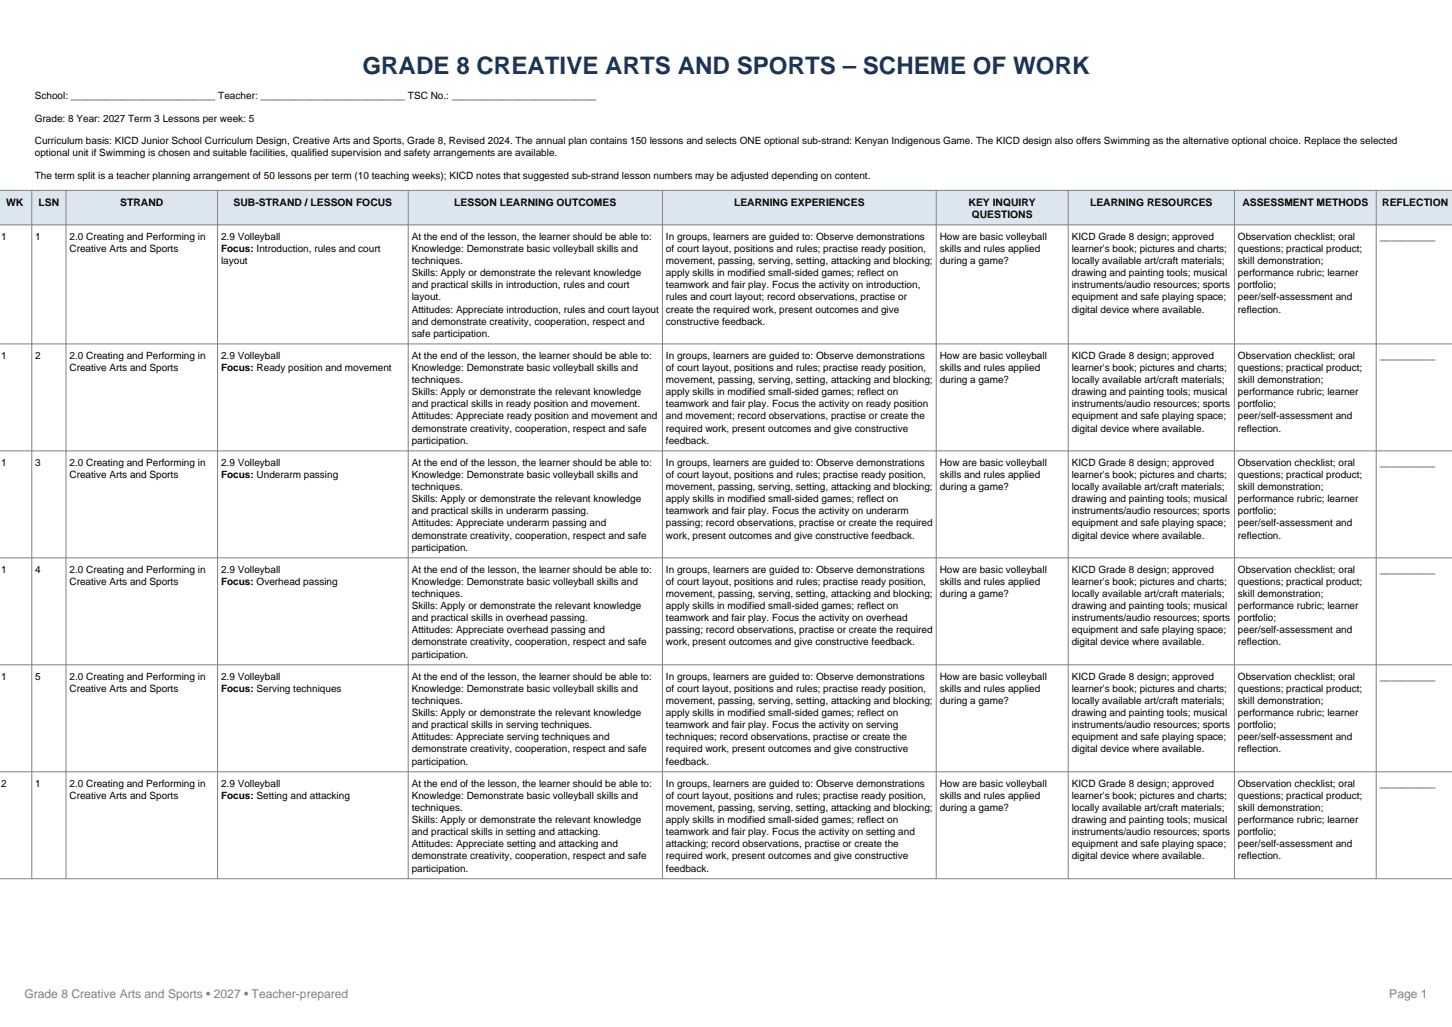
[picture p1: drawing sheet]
<svg xmlns="http://www.w3.org/2000/svg" width="297mm" height="210mm" viewBox="0 0 297 210" stroke-linecap="round" stroke-linejoin="round" font-family="sans-serif">
<defs><g id="words">
<text font-size="4.9" fill="#17365d" x="74.1" y="15.1">GRADE 8 CREATIVE ARTS AND SPORTS – SCHEME OF WORK</text>
<g font-size="2.5" fill="#808080">
<text x="5" y="204">Grade 8 Creative Arts and Sports • 2027 • Teacher-prepared</text>
<text x="284.2" y="204">Page 1</text>
</g>
<g font-size="2.1">
<text x="1.2" y="42.1">WK</text>
<text x="7.9" y="42.1">LSN</text>
<text x="24.6" y="42.1">STRAND</text>
<text x="47.8" y="42.1">SUB-STRAND / LESSON FOCUS</text>
<text x="92.9" y="42.1">LESSON LEARNING OUTCOMES</text>
<text x="150.2" y="42.1">LEARNING EXPERIENCES</text>
<text x="198.1" y="42.1">KEY INQUIRY</text>
<text x="198.8" y="44.6">QUESTIONS</text>
<text x="223" y="42.1">LEARNING RESOURCES</text>
<text x="254.1" y="42.1">ASSESSMENT METHODS</text>
<text x="282.7" y="42.1">REFLECTION</text>
</g>
<g font-size="2">
<text x="7.1" y="20.3">School: __________________________ Teacher: __________________________ TSC No.: __________________________</text>
<text x="7.1" y="24.9">Grade: 8 Year: 2027 Term 3 Lessons per week: 5</text>
<text x="7.1" y="29.4">Curriculum basis: KICD Junior School Curriculum Design, Creative Arts and Sports, Grade 8, Revised 2024. The annual plan contains 150 lessons and selects ONE optional sub-strand: Kenyan Indigenous Game. The KICD design also offers Swimming as the alternative optional choice. Replace the selected</text>
<text x="7.1" y="31.9">optional unit if Swimming is chosen and suitable facilities, qualified supervision and safety arrangements are available.</text>
<text x="7.1" y="36.5">The term split is a teacher planning arrangement of 50 lessons per term (10 teaching weeks); KICD notes that suggested sub-strand lesson numbers may be adjusted depending on content.</text>
<text x=".2" y="49.1">1</text>
<text x="7.2" y="49.1">1</text>
<text x="14.2" y="49.1">2.0 Creating and Performing in</text>
<text x="14.2" y="51.6">Creative Arts and Sports</text>
<text x="45.2" y="49.1">2.9 Volleyball</text>
<text x="45.2" y="51.6">Focus: Introduction, rules and court</text>
<text x="84.2" y="49.1">At the end of the lesson, the learner should be able to:</text>
<text x="84.2" y="51.6">Knowledge: Demonstrate basic volleyball skills and</text>
<text x="136.2" y="49.1">In groups, learners are guided to: Observe demonstrations</text>
<text x="136.2" y="51.6">of court layout, positions and rules; practise ready position,</text>
<text x="192.2" y="49.1">How are basic volleyball</text>
<text x="192.2" y="51.6">skills and rules applied</text>
<text x="219.2" y="49.1">KICD Grade 8 design; approved</text>
<text x="219.2" y="51.6">learner's book; pictures and charts;</text>
<text x="253.2" y="49.1">Observation checklist; oral</text>
<text x="253.2" y="51.6">questions; practical product;</text>
<text x="282.2" y="49.1">__________</text>
<text x="45.2" y="54">layout</text>
<text x="84.2" y="54">techniques.</text>
<text x="84.2" y="56.5">Skills: Apply or demonstrate the relevant knowledge</text>
<text x="84.2" y="59">and practical skills in introduction, rules and court</text>
<text x="136.2" y="54">movement, passing, serving, setting, attacking and blocking;</text>
<text x="136.2" y="56.5">apply skills in modified small-sided games; reflect on</text>
<text x="136.2" y="59">teamwork and fair play. Focus the activity on introduction,</text>
<text x="192.2" y="54">during a game?</text>
<text x="219.2" y="54">locally available art/craft materials;</text>
<text x="219.2" y="56.5">drawing and painting tools; musical</text>
<text x="219.2" y="59">instruments/audio resources; sports</text>
<text x="253.2" y="54">skill demonstration;</text>
<text x="253.2" y="56.5">performance rubric; learner</text>
<text x="253.2" y="59">portfolio;</text>
<text x="84.2" y="61.4">layout.</text>
<text x="84.2" y="63.9">Attitudes: Appreciate introduction, rules and court layout</text>
<text x="136.2" y="61.4">rules and court layout; record observations, practise or</text>
<text x="136.2" y="63.9">create the required work, present outcomes and give</text>
<text x="219.2" y="61.4">equipment and safe playing space;</text>
<text x="219.2" y="63.9">digital device where available.</text>
<text x="253.2" y="61.4">peer/self-assessment and</text>
<text x="253.2" y="63.9">reflection.</text>
<text x="84.2" y="66.4">and demonstrate creativity, cooperation, respect and</text>
<text x="84.2" y="68.8">safe participation.</text>
<text x="136.2" y="66.4">constructive feedback.</text>
<text x=".2" y="73.4">1</text>
<text x="7.2" y="73.4">2</text>
<text x="14.2" y="73.4">2.0 Creating and Performing in</text>
<text x="14.2" y="75.9">Creative Arts and Sports</text>
<text x="45.2" y="73.4">2.9 Volleyball</text>
<text x="45.2" y="75.9">Focus: Ready position and movement</text>
<text x="84.2" y="73.4">At the end of the lesson, the learner should be able to:</text>
<text x="84.2" y="75.9">Knowledge: Demonstrate basic volleyball skills and</text>
<text x="136.2" y="73.4">In groups, learners are guided to: Observe demonstrations</text>
<text x="136.2" y="75.9">of court layout, positions and rules; practise ready position,</text>
<text x="192.2" y="73.4">How are basic volleyball</text>
<text x="192.2" y="75.9">skills and rules applied</text>
<text x="219.2" y="73.4">KICD Grade 8 design; approved</text>
<text x="219.2" y="75.9">learner's book; pictures and charts;</text>
<text x="253.2" y="73.4">Observation checklist; oral</text>
<text x="253.2" y="75.9">questions; practical product;</text>
<text x="282.2" y="73.4">__________</text>
<text x="84.2" y="78.4">techniques.</text>
<text x="84.2" y="80.8">Skills: Apply or demonstrate the relevant knowledge</text>
<text x="84.2" y="83.3">and practical skills in ready position and movement.</text>
<text x="136.2" y="78.4">movement, passing, serving, setting, attacking and blocking;</text>
<text x="136.2" y="80.8">apply skills in modified small-sided games; reflect on</text>
<text x="136.2" y="83.3">teamwork and fair play. Focus the activity on ready position</text>
<text x="192.2" y="78.4">during a game?</text>
<text x="219.2" y="78.4">locally available art/craft materials;</text>
<text x="219.2" y="80.8">drawing and painting tools; musical</text>
<text x="219.2" y="83.3">instruments/audio resources; sports</text>
<text x="253.2" y="78.4">skill demonstration;</text>
<text x="253.2" y="80.8">performance rubric; learner</text>
<text x="253.2" y="83.3">portfolio;</text>
<text x="84.2" y="85.8">Attitudes: Appreciate ready position and movement and</text>
<text x="84.2" y="88.2">demonstrate creativity, cooperation, respect and safe</text>
<text x="136.2" y="85.8">and movement; record observations, practise or create the</text>
<text x="136.2" y="88.2">required work, present outcomes and give constructive</text>
<text x="219.2" y="85.8">equipment and safe playing space;</text>
<text x="219.2" y="88.2">digital device where available.</text>
<text x="253.2" y="85.8">peer/self-assessment and</text>
<text x="253.2" y="88.2">reflection.</text>
<text x=".2" y="95.3">1</text>
<text x="7.2" y="95.3">3</text>
<text x="14.2" y="95.3">2.0 Creating and Performing in</text>
<text x="45.2" y="95.3">2.9 Volleyball</text>
<text x="84.2" y="90.7">participation.</text>
<text x="84.2" y="95.3">At the end of the lesson, the learner should be able to:</text>
<text x="136.2" y="90.7">feedback.</text>
<text x="136.2" y="95.3">In groups, learners are guided to: Observe demonstrations</text>
<text x="192.2" y="95.3">How are basic volleyball</text>
<text x="219.2" y="95.3">KICD Grade 8 design; approved</text>
<text x="253.2" y="95.3">Observation checklist; oral</text>
<text x="282.2" y="95.3">__________</text>
<text x="14.2" y="97.8">Creative Arts and Sports</text>
<text x="45.2" y="97.8">Focus: Underarm passing</text>
<text x="84.2" y="97.8">Knowledge: Demonstrate basic volleyball skills and</text>
<text x="84.2" y="100.2">techniques.</text>
<text x="136.2" y="97.8">of court layout, positions and rules; practise ready position,</text>
<text x="136.2" y="100.2">movement, passing, serving, setting, attacking and blocking;</text>
<text x="192.2" y="97.8">skills and rules applied</text>
<text x="192.2" y="100.2">during a game?</text>
<text x="219.2" y="97.8">learner's book; pictures and charts;</text>
<text x="219.2" y="100.2">locally available art/craft materials;</text>
<text x="253.2" y="97.8">questions; practical product;</text>
<text x="253.2" y="100.2">skill demonstration;</text>
<text x="84.2" y="102.7">Skills: Apply or demonstrate the relevant knowledge</text>
<text x="84.2" y="105.2">and practical skills in underarm passing.</text>
<text x="84.2" y="107.6">Attitudes: Appreciate underarm passing and</text>
<text x="136.2" y="102.7">apply skills in modified small-sided games; reflect on</text>
<text x="136.2" y="105.2">teamwork and fair play. Focus the activity on underarm</text>
<text x="136.2" y="107.6">passing; record observations, practise or create the required</text>
<text x="219.2" y="102.7">drawing and painting tools; musical</text>
<text x="219.2" y="105.2">instruments/audio resources; sports</text>
<text x="219.2" y="107.6">equipment and safe playing space;</text>
<text x="253.2" y="102.7">performance rubric; learner</text>
<text x="253.2" y="105.2">portfolio;</text>
<text x="253.2" y="107.6">peer/self-assessment and</text>
<text x="84.2" y="110.1">demonstrate creativity, cooperation, respect and safe</text>
<text x="84.2" y="112.6">participation.</text>
<text x="136.2" y="110.1">work, present outcomes and give constructive feedback.</text>
<text x="219.2" y="110.1">digital device where available.</text>
<text x="253.2" y="110.1">reflection.</text>
<text x=".2" y="117.2">1</text>
<text x="7.2" y="117.2">4</text>
<text x="14.2" y="117.2">2.0 Creating and Performing in</text>
<text x="14.2" y="119.6">Creative Arts and Sports</text>
<text x="45.2" y="117.2">2.9 Volleyball</text>
<text x="45.2" y="119.6">Focus: Overhead passing</text>
<text x="84.2" y="117.2">At the end of the lesson, the learner should be able to:</text>
<text x="84.2" y="119.6">Knowledge: Demonstrate basic volleyball skills and</text>
<text x="136.2" y="117.2">In groups, learners are guided to: Observe demonstrations</text>
<text x="136.2" y="119.6">of court layout, positions and rules; practise ready position,</text>
<text x="192.2" y="117.2">How are basic volleyball</text>
<text x="192.2" y="119.6">skills and rules applied</text>
<text x="219.2" y="117.2">KICD Grade 8 design; approved</text>
<text x="219.2" y="119.6">learner's book; pictures and charts;</text>
<text x="253.2" y="117.2">Observation checklist; oral</text>
<text x="253.2" y="119.6">questions; practical product;</text>
<text x="282.2" y="117.2">__________</text>
<text x="84.2" y="122.1">techniques.</text>
<text x="84.2" y="124.6">Skills: Apply or demonstrate the relevant knowledge</text>
<text x="136.2" y="122.1">movement, passing, serving, setting, attacking and blocking;</text>
<text x="136.2" y="124.6">apply skills in modified small-sided games; reflect on</text>
<text x="192.2" y="122.1">during a game?</text>
<text x="219.2" y="122.1">locally available art/craft materials;</text>
<text x="219.2" y="124.6">drawing and painting tools; musical</text>
<text x="253.2" y="122.1">skill demonstration;</text>
<text x="253.2" y="124.6">performance rubric; learner</text>
<text x="84.2" y="127.1">and practical skills in overhead passing.</text>
<text x="84.2" y="129.5">Attitudes: Appreciate overhead passing and</text>
<text x="84.2" y="132">demonstrate creativity, cooperation, respect and safe</text>
<text x="136.2" y="127.1">teamwork and fair play. Focus the activity on overhead</text>
<text x="136.2" y="129.5">passing; record observations, practise or create the required</text>
<text x="136.2" y="132">work, present outcomes and give constructive feedback.</text>
<text x="219.2" y="127.1">instruments/audio resources; sports</text>
<text x="219.2" y="129.5">equipment and safe playing space;</text>
<text x="219.2" y="132">digital device where available.</text>
<text x="253.2" y="127.1">portfolio;</text>
<text x="253.2" y="129.5">peer/self-assessment and</text>
<text x="253.2" y="132">reflection.</text>
<text x="84.2" y="134.5">participation.</text>
<text x=".2" y="139">1</text>
<text x="7.2" y="139">5</text>
<text x="14.2" y="139">2.0 Creating and Performing in</text>
<text x="14.2" y="141.5">Creative Arts and Sports</text>
<text x="45.2" y="139">2.9 Volleyball</text>
<text x="45.2" y="141.5">Focus: Serving techniques</text>
<text x="84.2" y="139">At the end of the lesson, the learner should be able to:</text>
<text x="84.2" y="141.5">Knowledge: Demonstrate basic volleyball skills and</text>
<text x="84.2" y="144">techniques.</text>
<text x="136.2" y="139">In groups, learners are guided to: Observe demonstrations</text>
<text x="136.2" y="141.5">of court layout, positions and rules; practise ready position,</text>
<text x="136.2" y="144">movement, passing, serving, setting, attacking and blocking;</text>
<text x="192.2" y="139">How are basic volleyball</text>
<text x="192.2" y="141.5">skills and rules applied</text>
<text x="192.2" y="144">during a game?</text>
<text x="219.2" y="139">KICD Grade 8 design; approved</text>
<text x="219.2" y="141.5">learner's book; pictures and charts;</text>
<text x="219.2" y="144">locally available art/craft materials;</text>
<text x="253.2" y="139">Observation checklist; oral</text>
<text x="253.2" y="141.5">questions; practical product;</text>
<text x="253.2" y="144">skill demonstration;</text>
<text x="282.2" y="139">__________</text>
<text x="84.2" y="146.5">Skills: Apply or demonstrate the relevant knowledge</text>
<text x="84.2" y="148.9">and practical skills in serving techniques.</text>
<text x="136.2" y="146.5">apply skills in modified small-sided games; reflect on</text>
<text x="136.2" y="148.9">teamwork and fair play. Focus the activity on serving</text>
<text x="219.2" y="146.5">drawing and painting tools; musical</text>
<text x="219.2" y="148.9">instruments/audio resources; sports</text>
<text x="253.2" y="146.5">performance rubric; learner</text>
<text x="253.2" y="148.9">portfolio;</text>
<text x="84.2" y="151.4">Attitudes: Appreciate serving techniques and</text>
<text x="84.2" y="153.9">demonstrate creativity, cooperation, respect and safe</text>
<text x="136.2" y="151.4">techniques; record observations, practise or create the</text>
<text x="136.2" y="153.9">required work, present outcomes and give constructive</text>
<text x="219.2" y="151.4">equipment and safe playing space;</text>
<text x="219.2" y="153.9">digital device where available.</text>
<text x="253.2" y="151.4">peer/self-assessment and</text>
<text x="253.2" y="153.9">reflection.</text>
<text x=".2" y="160.9">2</text>
<text x="7.2" y="160.9">1</text>
<text x="14.2" y="160.9">2.0 Creating and Performing in</text>
<text x="45.2" y="160.9">2.9 Volleyball</text>
<text x="84.2" y="156.3">participation.</text>
<text x="84.2" y="160.9">At the end of the lesson, the learner should be able to:</text>
<text x="136.2" y="156.3">feedback.</text>
<text x="136.2" y="160.9">In groups, learners are guided to: Observe demonstrations</text>
<text x="192.2" y="160.9">How are basic volleyball</text>
<text x="219.2" y="160.9">KICD Grade 8 design; approved</text>
<text x="253.2" y="160.9">Observation checklist; oral</text>
<text x="282.2" y="160.9">__________</text>
<text x="14.2" y="163.4">Creative Arts and Sports</text>
<text x="45.2" y="163.4">Focus: Setting and attacking</text>
<text x="84.2" y="163.4">Knowledge: Demonstrate basic volleyball skills and</text>
<text x="84.2" y="165.9">techniques.</text>
<text x="136.2" y="163.4">of court layout, positions and rules; practise ready position,</text>
<text x="136.2" y="165.9">movement, passing, serving, setting, attacking and blocking;</text>
<text x="192.2" y="163.4">skills and rules applied</text>
<text x="192.2" y="165.9">during a game?</text>
<text x="219.2" y="163.4">learner's book; pictures and charts;</text>
<text x="219.2" y="165.9">locally available art/craft materials;</text>
<text x="253.2" y="163.4">questions; practical product;</text>
<text x="253.2" y="165.9">skill demonstration;</text>
<text x="84.2" y="168.3">Skills: Apply or demonstrate the relevant knowledge</text>
<text x="84.2" y="170.8">and practical skills in setting and attacking.</text>
<text x="84.2" y="173.3">Attitudes: Appreciate setting and attacking and</text>
<text x="136.2" y="168.3">apply skills in modified small-sided games; reflect on</text>
<text x="136.2" y="170.8">teamwork and fair play. Focus the activity on setting and</text>
<text x="136.2" y="173.3">attacking; record observations, practise or create the</text>
<text x="219.2" y="168.3">drawing and painting tools; musical</text>
<text x="219.2" y="170.8">instruments/audio resources; sports</text>
<text x="219.2" y="173.3">equipment and safe playing space;</text>
<text x="253.2" y="168.3">performance rubric; learner</text>
<text x="253.2" y="170.8">portfolio;</text>
<text x="253.2" y="173.3">peer/self-assessment and</text>
<text x="84.2" y="175.7">demonstrate creativity, cooperation, respect and safe</text>
<text x="84.2" y="178.2">participation.</text>
<text x="136.2" y="175.7">required work, present outcomes and give constructive</text>
<text x="136.2" y="178.2">feedback.</text>
<text x="219.2" y="175.7">digital device where available.</text>
<text x="253.2" y="175.7">reflection.</text>
</g>
</g></defs>
<path d="M-.1 38.9h297.2v7.1h-297.2z" fill-rule="evenodd" fill="#dce6f1"/>
<g fill="none" stroke="#808080" stroke-width=".2">
<path d="M0 38.9h297.1M6.5 38.9v140.8M13.5 38.9v140.8M44.5 38.9v140.8M83.5 38.9v140.8M135.5 38.9v140.8M191.5 38.9v140.8M218.5 38.9v140.8M252.5 38.9v140.8M281.5 38.9v140.8M0 46h297.1M0 70.3h297.1"/>
<path d="M0 92.2h297.1M0 114.1h297.1M0 135.9h297.1M0 157.8h297.1M0 179.7h297.1"/>
</g>
<use href="#words"/>
</svg>
